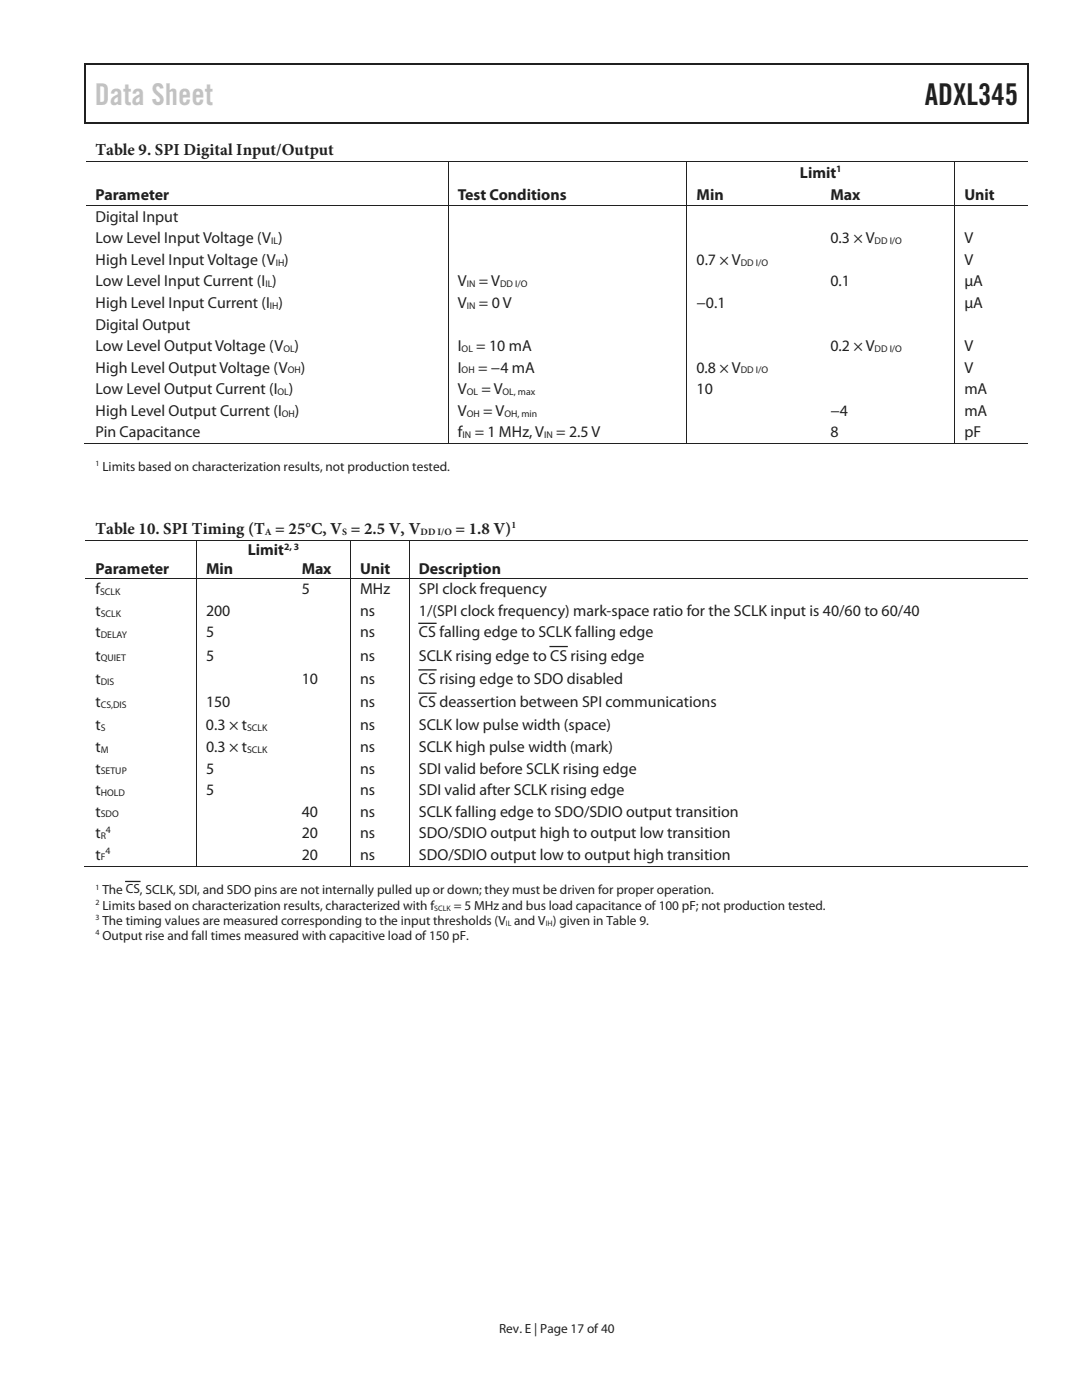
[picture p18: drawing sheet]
<svg xmlns="http://www.w3.org/2000/svg" width="216mm" height="279mm" viewBox="0 0 216 279" stroke-linecap="round" stroke-linejoin="round" font-family="sans-serif">
<defs><g id="words">
<text font-size="6" fill="#c1c2c4" x="18.9" y="21">Data Sheet</text>
<text font-size="6" fill="#231f20" x="184.5" y="21">ADXL345</text>
<g font-size="3.3" fill="#231f20">
<text x="19" y="30.9">Table 9. SPI Digital Input/Output</text>
<text x="19" y="106.6">Table 10. SPI Timing (T = 25°C, V = 2.5 V, V</text>
<text x="90.9" y="106.6">= 1.8 V)</text>
</g>
<g font-size="3.2" fill="#231f20">
<text x="159.6" y="35.5">Limit</text>
<text x="19" y="39.8">Parameter</text>
<text x="91.4" y="39.8">Test Conditions</text>
<text x="139" y="39.8">Min</text>
<text x="165.7" y="39.8">Max</text>
<text x="192.4" y="39.8">Unit</text>
<text x="19" y="44.3">Digital Input</text>
<text x="19" y="48.6">Low Level Input Voltage (V )</text>
<text x="19" y="52.9">High Level Input Voltage (V )</text>
<text x="139" y="52.9">0.7 × V</text>
<text x="165.7" y="48.6">0.3 × V</text>
<text x="192.4" y="52.9">V</text>
<text x="192.4" y="48.6">V</text>
<text x="19" y="57.2">Low Level Input Current (I )</text>
<text x="91.4" y="57.2">V</text>
<text x="95.6" y="57.2">= V</text>
<text x="165.7" y="57.2">0.1</text>
<text x="192.4" y="57.2">µA</text>
<text x="19" y="61.5">High Level Input Current (I )</text>
<text x="19" y="65.8">Digital Output</text>
<text x="91.4" y="61.5">V</text>
<text x="95.6" y="61.5">= 0 V</text>
<text x="139" y="61.5">−0.1</text>
<text x="192.4" y="61.5">µA</text>
<text x="19" y="70.1">Low Level Output Voltage (V</text>
<text x="58.8" y="70.1">)</text>
<text x="91.4" y="70.1">I</text>
<text x="95" y="70.1">= 10 mA</text>
<text x="165.7" y="70.1">0.2 × V</text>
<text x="192.4" y="70.1">V</text>
<text x="19" y="74.4">High Level Output Voltage (V</text>
<text x="60" y="74.4">)</text>
<text x="91.4" y="74.4">I</text>
<text x="95.4" y="74.4">= −4 mA</text>
<text x="139" y="74.4">0.8 × V</text>
<text x="192.4" y="74.4">V</text>
<text x="19" y="78.7">Low Level Output Current (I</text>
<text x="19" y="83">High Level Output Current (I</text>
<text x="57.6" y="78.7">)</text>
<text x="58.8" y="83">)</text>
<text x="91.4" y="78.7">V</text>
<text x="91.4" y="83">V</text>
<text x="96.1" y="78.7">= V</text>
<text x="96.4" y="83">= V</text>
<text x="139" y="78.7">10</text>
<text x="165.7" y="83">−4</text>
<text x="192.4" y="83">mA</text>
<text x="192.4" y="78.7">mA</text>
<text x="19" y="87.2">Pin Capacitance</text>
<text x="91.4" y="87.2">f</text>
<text x="94.7" y="87.2">= 1 MHz, V</text>
<text x="111" y="87.2">= 2.5 V</text>
<text x="165.7" y="87.2">8</text>
<text x="192.4" y="87.2">pF</text>
<text x="49.4" y="110.8">Limit</text>
<text x="19" y="114.5">Parameter</text>
<text x="19" y="118.6">f</text>
<text x="41.1" y="114.5">Min</text>
<text x="60.2" y="118.6">5</text>
<text x="60.2" y="114.5">Max</text>
<text x="71.9" y="118.6">MHz</text>
<text x="71.9" y="114.5">Unit</text>
<text x="83.6" y="114.5">Description</text>
<text x="83.6" y="118.6">SPI clock frequency</text>
<text x="19" y="122.9">t</text>
<text x="41.1" y="122.9">200</text>
<text x="71.9" y="122.9">ns</text>
<text x="83.6" y="122.9">1/(SPI clock frequency) mark-space ratio for the SCLK input is 40/60 to 60/40</text>
<text x="19" y="127.2">t</text>
<text x="19" y="131.8">t</text>
<text x="41.1" y="127.2">5</text>
<text x="41.1" y="131.8">5</text>
<text x="71.9" y="127.2">ns</text>
<text x="71.9" y="131.8">ns</text>
<text x="83.6" y="127.2">CS falling edge to SCLK falling edge</text>
<text x="83.6" y="131.8">SCLK rising edge to CS rising edge</text>
<text x="19" y="136.5">t</text>
<text x="60.2" y="136.5">10</text>
<text x="71.9" y="136.5">ns</text>
<text x="83.6" y="136.5">CS rising edge to SDO disabled</text>
<text x="19" y="141.1">t</text>
<text x="41.1" y="141.1">150</text>
<text x="71.9" y="141.1">ns</text>
<text x="83.6" y="141.2">CS deassertion between SPI communications</text>
<text x="19" y="145.8">t</text>
<text x="41.1" y="145.8">0.3 × t</text>
<text x="71.9" y="145.8">ns</text>
<text x="83.6" y="145.8">SCLK low pulse width (space)</text>
<text x="19" y="150.1">t</text>
<text x="19" y="154.4">t</text>
<text x="41.1" y="150.1">0.3 × t</text>
<text x="41.1" y="154.4">5</text>
<text x="71.9" y="150.1">ns</text>
<text x="71.9" y="154.4">ns</text>
<text x="83.6" y="150.1">SCLK high pulse width (mark)</text>
<text x="83.6" y="154.4">SDI valid before SCLK rising edge</text>
<text x="19" y="158.7">t</text>
<text x="41.1" y="158.7">5</text>
<text x="71.9" y="158.7">ns</text>
<text x="83.6" y="158.7">SDI valid after SCLK rising edge</text>
<text x="19" y="163">t</text>
<text x="19" y="167.3">t</text>
<text x="60.2" y="163">40</text>
<text x="60.2" y="167.3">20</text>
<text x="71.9" y="163">ns</text>
<text x="71.9" y="167.3">ns</text>
<text x="83.6" y="163">SCLK falling edge to SDO/SDIO output transition</text>
<text x="83.6" y="167.3">SDO/SDIO output high to output low transition</text>
<text x="19" y="171.6">t</text>
<text x="60.2" y="171.6">20</text>
<text x="71.9" y="171.6">ns</text>
<text x="83.6" y="171.6">SDO/SDIO output low to output high transition</text>
</g>
<g font-size="2.6" fill="#231f20">
<text x="20.4" y="93.9">Limits based on characterization results, not production tested.</text>
<text x="20.4" y="178.5">The CS, SCLK, SDI, and SDO pins are not internally pulled up or down; they must be driven for proper operation.</text>
<text x="20.4" y="181.6">Limits based on characterization results, characterized with f</text>
<text x="20.4" y="184.6">The timing values are measured corresponding to the input thresholds (V and V ) given in Table 9.</text>
<text x="90.5" y="181.6">= 5 MHz and bus load capacitance of 100 pF; not production tested.</text>
<text x="20.4" y="187.6">Output rise and fall times measured with capacitive load of 150 pF.</text>
<text x="99.6" y="266">Rev. E | Page 17 of 40</text>
</g>
<g font-size="1.9" fill="#231f20">
<text x="166.9" y="34.4">1</text>
<text x="54.1" y="48.7">IL</text>
<text x="55" y="53">IH</text>
<text x="147.8" y="53">DD I/O</text>
<text x="174.5" y="48.7">DD I/O</text>
<text x="53" y="57.3">IL</text>
<text x="93.1" y="57.3">IN</text>
<text x="99.8" y="57.3">DD I/O</text>
<text x="53.8" y="61.6">IH</text>
<text x="93.1" y="61.6">IN</text>
<text x="56.5" y="70.2">OL</text>
<text x="92.1" y="70.2">OL</text>
<text x="174.5" y="70.2">DD I/O</text>
<text x="57.4" y="74.5">OH</text>
<text x="92.1" y="74.5">OH</text>
<text x="147.8" y="74.5">DD I/O</text>
<text x="55.4" y="78.8">OL</text>
<text x="56.3" y="83.1">OH</text>
<text x="93.1" y="78.8">OL</text>
<text x="93.1" y="83.1">OH</text>
<text x="100.3" y="78.8">OL, max</text>
<text x="100.6" y="83.1">OH, min</text>
<text x="92.3" y="87.4">IN</text>
<text x="108.6" y="87.4">IN</text>
<text x="52.8" y="106.8">A</text>
<text x="68.3" y="106.8">S</text>
<text x="83.9" y="106.8">DD I/O</text>
<text x="102" y="105.4">1</text>
<text x="56.7" y="109.8">2, 3</text>
<text x="20" y="118.8">SCLK</text>
<text x="20.1" y="123.1">SCLK</text>
<text x="20.1" y="127.4">DELAY</text>
<text x="20.1" y="132">QUIET</text>
<text x="20.1" y="136.7">DIS</text>
<text x="20.1" y="141.3">CS,DIS</text>
<text x="20.1" y="145.9">S</text>
<text x="49.3" y="145.9">SCLK</text>
<text x="20.1" y="150.2">M</text>
<text x="20.1" y="154.5">SETUP</text>
<text x="49.3" y="150.2">SCLK</text>
<text x="20.1" y="158.8">HOLD</text>
<text x="20.1" y="163.1">SDO</text>
<text x="20.1" y="167.4">R</text>
<text x="21.1" y="166.2">4</text>
<text x="20.1" y="171.7">F</text>
<text x="21.1" y="170.5">4</text>
</g>
<g font-size="1.6" fill="#231f20">
<text x="19" y="93">1</text>
<text x="19" y="177.6">1</text>
<text x="19" y="180.7">2</text>
<text x="19.1" y="183.7">3</text>
<text x="86.7" y="181.8">SCLK</text>
<text x="100.9" y="184.7">IL</text>
<text x="108.9" y="184.7">IH</text>
<text x="19.1" y="186.7">4</text>
</g>
</g></defs>
<g fill="#231f20">
<path d="M16.9 12.7h.2v1h-.2z"/>
<path d="M16.9 12.7h.2v.3h-.2z"/>
</g>
<path d="M17.1 12.8h65.4" fill="none" stroke="#231f20" stroke-width=".25"/>
<path d="M82.5 12.7h.3v.3h-.3z" fill="#231f20"/>
<path d="M82.8 12.8h122.3" fill="none" stroke="#231f20" stroke-width=".25"/>
<g fill="#231f20">
<path d="M205.1 12.7h.2v1h-.2z"/>
<path d="M205.1 12.7h.2v.3h-.2z"/>
</g>
<path d="M17 13.7v10.7" fill="none" stroke="#231f20" stroke-width=".25"/>
<path d="M16.9 24.4h.2v.3h-.2z" fill="#231f20"/>
<path d="M17.1 24.5h65.4" fill="none" stroke="#231f20" stroke-width=".25"/>
<path d="M82.3 24.4h.2v.3h-.2z" fill="#231f20"/>
<path d="M205.2 13.7v10.7M82.5 24.5h122.6" fill="none" stroke="#231f20" stroke-width=".25"/>
<path d="M205.1 24.4h.2v.3h-.2z" fill="#231f20"/>
<path d="M17.1 32.2h72.3" fill="none" stroke="#231f20" stroke-width=".2"/>
<path d="M89.4 32.1h.1v.2h-.1z" fill="#231f20"/>
<path d="M89.5 32.2h47.5" fill="none" stroke="#231f20" stroke-width=".2"/>
<path d="M137 32.1h.2v.2h-.2z" fill="#231f20"/>
<path d="M137.2 32.2h53.2" fill="none" stroke="#231f20" stroke-width=".2"/>
<path d="M190.4 32.1h.2v.2h-.2z" fill="#231f20"/>
<path d="M89.5 32.3v8.7M137.1 32.3v8.7M190.5 32.3v8.7M190.6 32.2h14.5M17.1 41.1h72.3" fill="none" stroke="#231f20" stroke-width=".2"/>
<path d="M89.4 41h.1v.2h-.1z" fill="#231f20"/>
<path d="M89.5 41.1h47.5" fill="none" stroke="#231f20" stroke-width=".2"/>
<path d="M137 41h.2v.2h-.2z" fill="#231f20"/>
<path d="M137.2 41.1h26.6" fill="none" stroke="#231f20" stroke-width=".2"/>
<path d="M163.8 41h.2v.2h-.2z" fill="#231f20"/>
<path d="M164 41.1h26.4" fill="none" stroke="#231f20" stroke-width=".2"/>
<path d="M190.4 41h.2v.2h-.2z" fill="#231f20"/>
<path d="M89.5 41.2v47.3M137.1 41.2v42.9M190.5 41.2v42.9M190.6 41.1h14.5M16.9 88.5h72.5" fill="none" stroke="#231f20" stroke-width=".2"/>
<path d="M89.4 88.5h.1v.1h-.1z" fill="#231f20"/>
<path d="M89.5 88.5h47.5M137.1 84.1v4.4" fill="none" stroke="#231f20" stroke-width=".2"/>
<path d="M137 88.5h.2v.1h-.2z" fill="#231f20"/>
<path d="M137.2 88.5h26.6" fill="none" stroke="#231f20" stroke-width=".2"/>
<path d="M163.5 88.5h.2v.1h-.2z" fill="#231f20"/>
<path d="M163.7 88.5h26.7M190.5 84.1v4.4" fill="none" stroke="#231f20" stroke-width=".2"/>
<path d="M190.4 88.5h.2v.1h-.2z" fill="#231f20"/>
<path d="M190.6 88.5h14.5M17.1 107.9h22" fill="none" stroke="#231f20" stroke-width=".2"/>
<path d="M39.1 107.8h.2v.2h-.2z" fill="#231f20"/>
<path d="M39.3 107.9h30.6" fill="none" stroke="#231f20" stroke-width=".2"/>
<path d="M69.9 107.8h.1v.2h-.1z" fill="#231f20"/>
<path d="M70 107.9h11.6" fill="none" stroke="#231f20" stroke-width=".2"/>
<path d="M81.6 107.8h.2v.2h-.2z" fill="#231f20"/>
<path d="M17.1 115.4h22M39.2 108v7.3M70 108v7.3M81.7 108v7.3M81.8 107.9h123.3" fill="none" stroke="#231f20" stroke-width=".2"/>
<path d="M39.1 115.3h.2v.2h-.2z" fill="#231f20"/>
<path d="M39.3 115.4h19" fill="none" stroke="#231f20" stroke-width=".2"/>
<path d="M58.3 115.3h.2v.2h-.2z" fill="#231f20"/>
<path d="M58.5 115.4h11.4" fill="none" stroke="#231f20" stroke-width=".2"/>
<path d="M69.9 115.3h.1v.2h-.1z" fill="#231f20"/>
<path d="M70 115.4h11.6" fill="none" stroke="#231f20" stroke-width=".2"/>
<path d="M81.6 115.3h.2v.2h-.2z" fill="#231f20"/>
<path d="M39.2 115.5v57.3M70 115.5v52.9M81.7 115.5v52.9M81.8 115.4h123.3M16.9 172.8h22.2" fill="none" stroke="#231f20" stroke-width=".2"/>
<path d="M83.6 124.4h3.4M83.6 133.7h3.4M83.6 138.3h3.4M109.8 129h3.4" fill="none" stroke="#231f20" stroke-width=".25"/>
<path d="M39.1 172.8h.2v.1h-.2z" fill="#231f20"/>
<path d="M39.3 172.8h19" fill="none" stroke="#231f20" stroke-width=".2"/>
<path d="M58 172.8h.2v.1h-.2z" fill="#231f20"/>
<path d="M58.2 172.8h11.7M70 168.4v4.4" fill="none" stroke="#231f20" stroke-width=".2"/>
<path d="M69.9 172.8h.1v.1h-.1z" fill="#231f20"/>
<path d="M70 172.8h11.6M81.7 168.4v4.4" fill="none" stroke="#231f20" stroke-width=".2"/>
<path d="M81.6 172.8h.2v.1h-.2z" fill="#231f20"/>
<path d="M81.8 172.8h123.3" fill="none" stroke="#231f20" stroke-width=".2"/>
<path d="M25.1 175.9h2.8" fill="none" stroke="#231f20" stroke-width=".25"/>
<use href="#words"/>
</svg>
